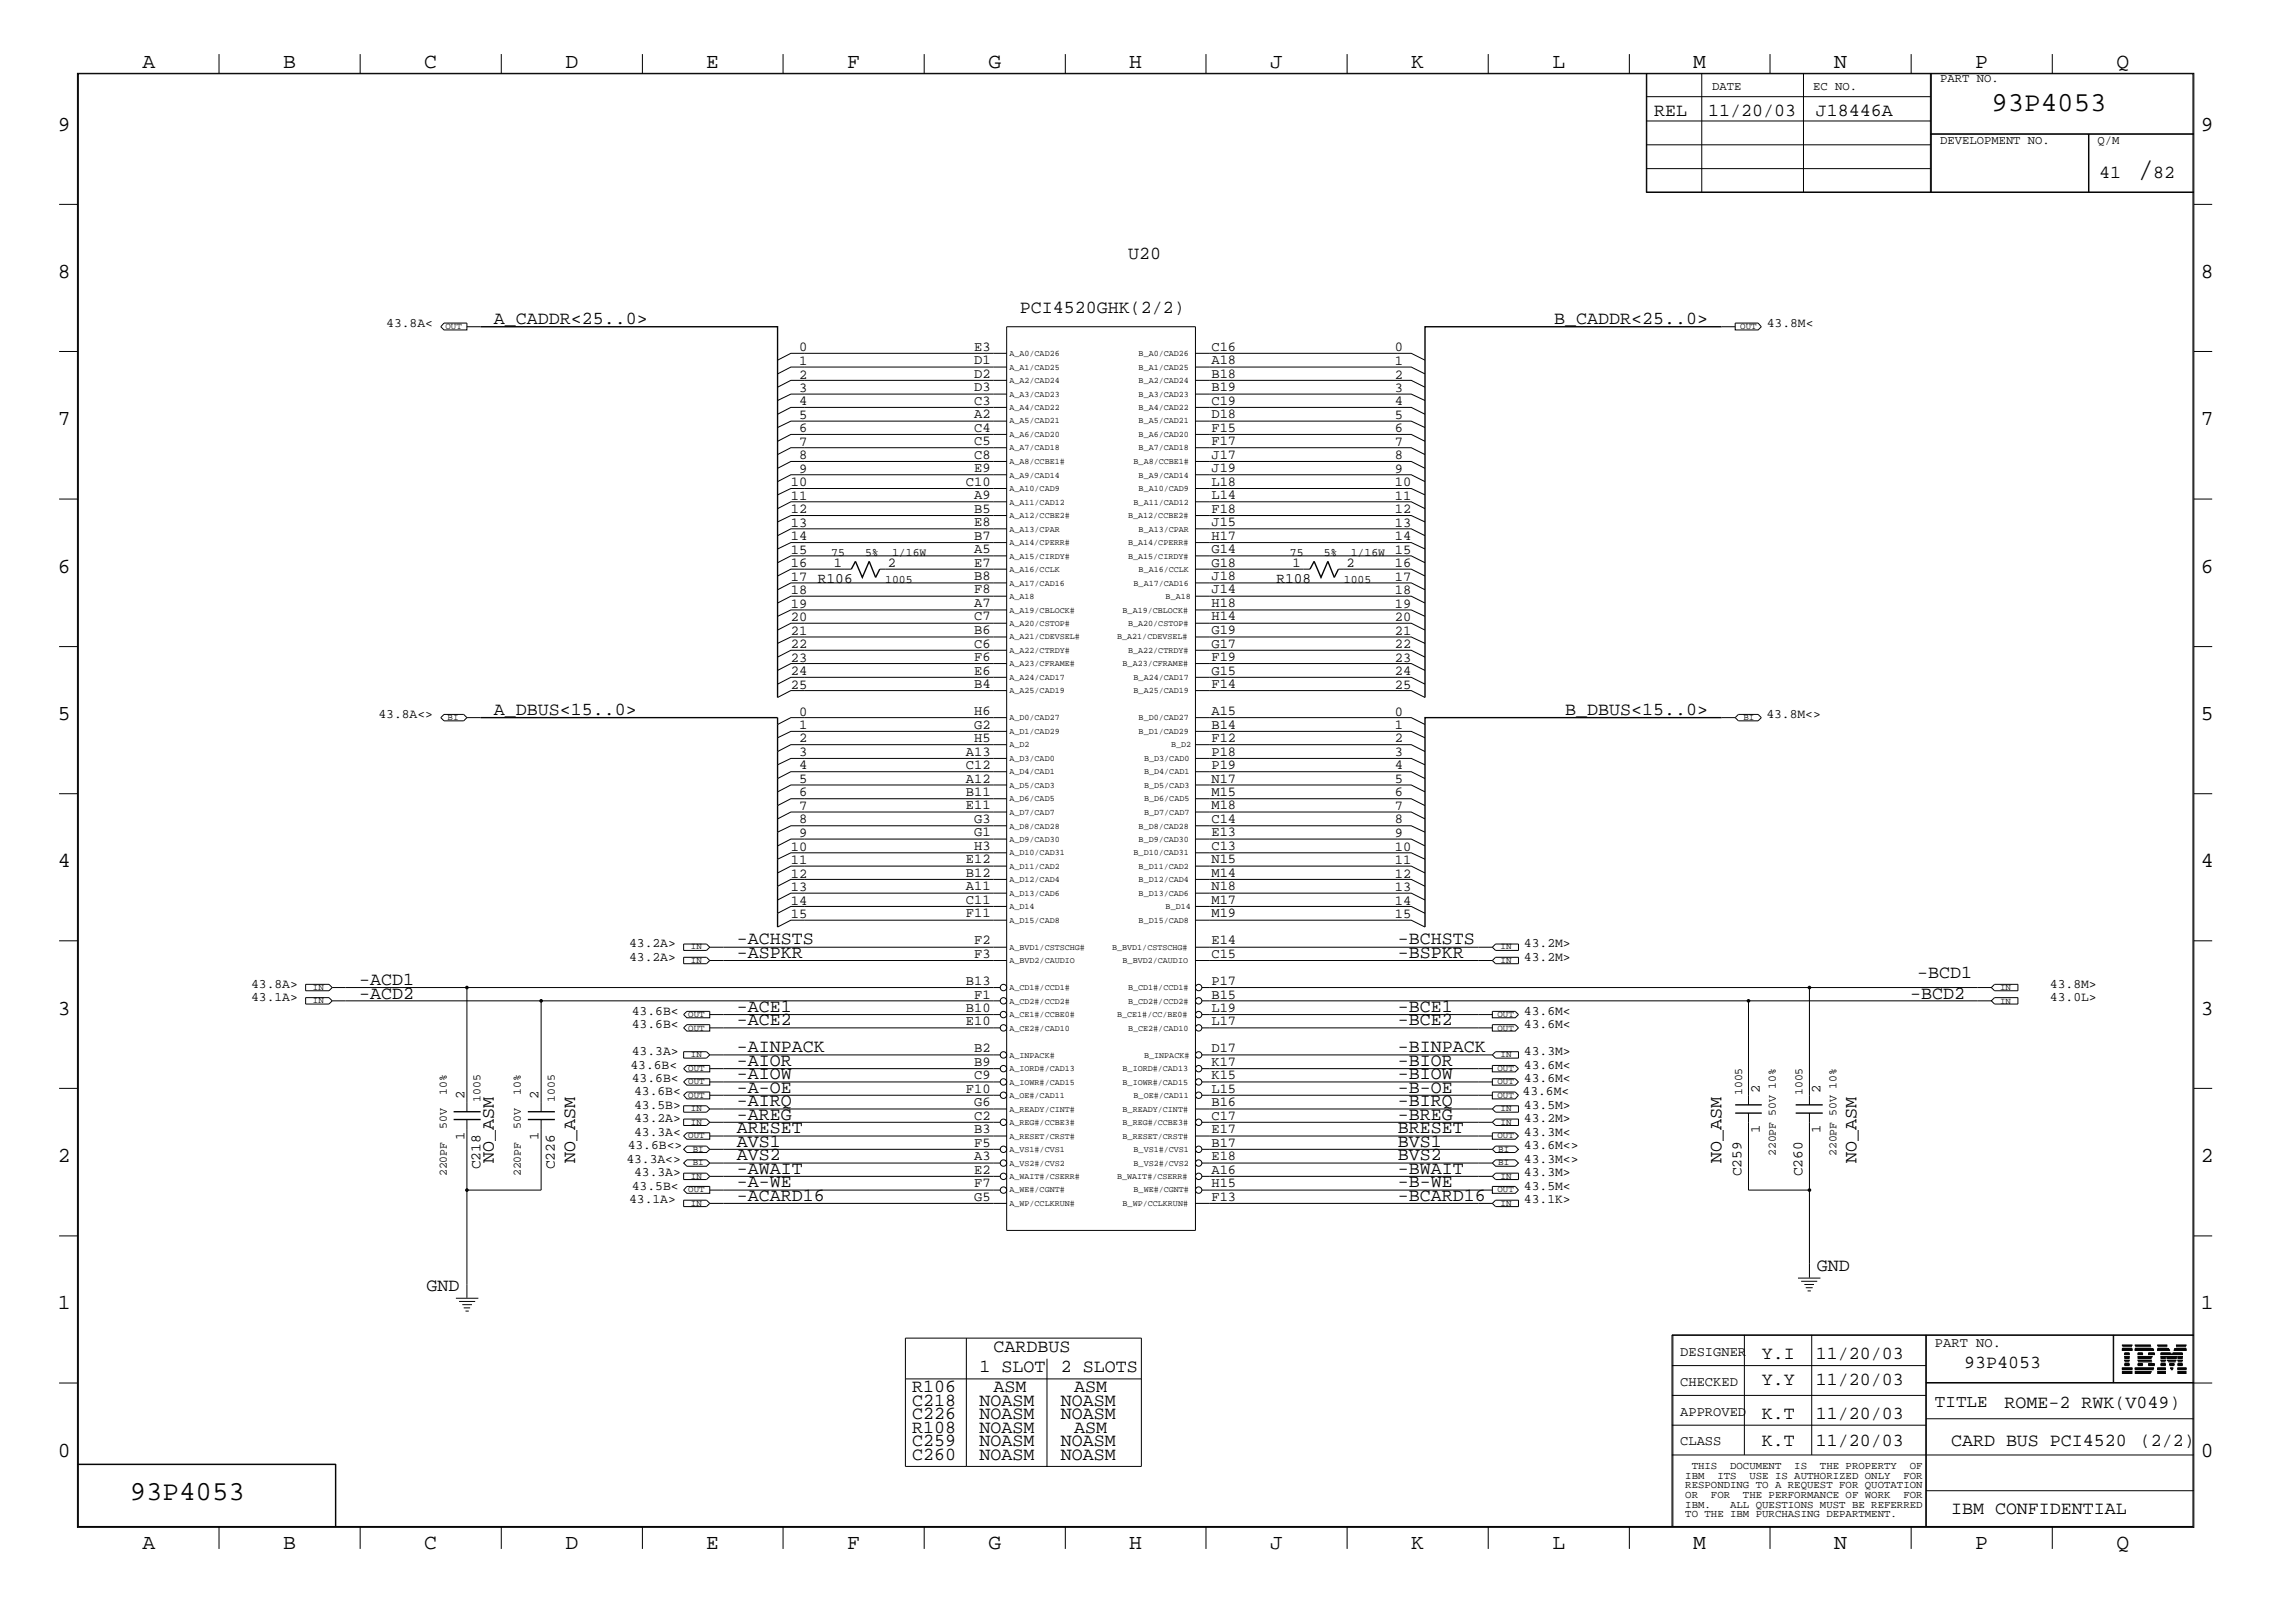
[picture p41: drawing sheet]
<svg xmlns="http://www.w3.org/2000/svg" width="423mm" height="300mm" viewBox="0 0 423 300" stroke-linecap="round" stroke-linejoin="round" font-family="sans-serif">
<defs><g id="words">
<text font-size="5.2" x="395" y="32.9">/</text>
<g font-size="5.1">
<text x="368" y="20.5">93P4053</text>
<text x="24" y="277.2">93P4053</text>
</g>
<g font-size="4">
<text x="26.3" y="12.5">A</text>
<text x="52.3" y="12.5">B</text>
<text x="78.4" y="12.5">C</text>
<text x="104.5" y="12.5">D</text>
<text x="130.5" y="12.5">E</text>
<text x="156.5" y="12.5">F</text>
<text x="182.6" y="12.5">G</text>
<text x="208.6" y="12.5">H</text>
<text x="234.7" y="12.5">J</text>
<text x="260.8" y="12.5">K</text>
<text x="286.9" y="12.5">L</text>
<text x="312.8" y="12.5">M</text>
<text x="338.9" y="12.5">N</text>
<text x="365" y="12.5">P</text>
<text x="391.1" y="12.5">Q</text>
<text x="10.7" y="24.1">9</text>
<text x="406.7" y="24.1">9</text>
<text x="10.7" y="51.4">8</text>
<text x="406.7" y="51.4">8</text>
<text x="10.7" y="78.6">7</text>
<text x="406.7" y="78.6">7</text>
<text x="10.7" y="105.8">6</text>
<text x="406.7" y="105.8">6</text>
<text x="10.7" y="133.1">5</text>
<text x="406.7" y="133.1">5</text>
<text x="10.7" y="160.2">4</text>
<text x="406.7" y="160.2">4</text>
<text x="10.7" y="187.5">3</text>
<text x="406.7" y="187.5">3</text>
<text x="10.7" y="214.6">2</text>
<text x="406.7" y="214.6">2</text>
<text x="10.7" y="241.9">1</text>
<text x="406.7" y="241.9">1</text>
<text x="10.7" y="269.2">0</text>
<text x="406.7" y="269.2">0</text>
<text x="26.3" y="286.2">A</text>
<text x="52.3" y="286.2">B</text>
<text x="78.4" y="286.2">C</text>
<text x="104.5" y="286.2">D</text>
<text x="130.5" y="286.2">E</text>
<text x="156.5" y="286.2">F</text>
<text x="182.6" y="286.2">G</text>
<text x="208.6" y="286.2">H</text>
<text x="234.7" y="286.2">J</text>
<text x="260.8" y="286.2">K</text>
<text x="286.9" y="286.2">L</text>
<text x="312.8" y="286.2">M</text>
<text x="338.9" y="286.2">N</text>
<text x="365" y="286.2">P</text>
<text x="391.1" y="286.2">Q</text>
</g>
<g font-size="3.4">
<text x="305.6" y="21.4">REL</text>
<text x="315.6" y="21.4">11/20/03</text>
<text x="335.5" y="21.4">J18446A</text>
<text x="387.9" y="32.9">41</text>
<text x="397.8" y="32.9">82</text>
<text x="208.4" y="47.8">U20</text>
<text x="91.3" y="59.9">A_CADDR&lt;25..0&gt;</text>
<text x="188.5" y="57.8">PCI4520GHK(2/2)</text>
<text x="287.2" y="59.9">B_CADDR&lt;25..0&gt;</text>
<text x="91.3" y="132.1">A_DBUS&lt;15..0&gt;</text>
<text x="289.2" y="132.1">B_DBUS&lt;15..0&gt;</text>
<text x="136.1" y="177">-ASPKR</text>
<text x="136.1" y="174.5">-ACHSTS</text>
<text x="258.3" y="174.5">-BCHSTS</text>
<text x="258.3" y="177">-BSPKR</text>
<text x="66.4" y="184.5">-ACD2</text>
<text x="66.4" y="181.9">-ACD1</text>
<text x="353" y="184.5">-BCD2</text>
<text x="354.2" y="180.7">-BCD1</text>
<text x="136.1" y="189.4">-ACE2</text>
<text x="136.1" y="186.9">-ACE1</text>
<text x="258.3" y="189.4">-BCE2</text>
<text x="258.3" y="186.9">-BCE1</text>
<text x="136.1" y="196.9">-AIOR</text>
<text x="136.1" y="194.4">-AINPACK</text>
<text x="258.3" y="196.9">-BIOR</text>
<text x="258.3" y="194.4">-BINPACK</text>
<text x="136.1" y="201.9">-A-OE</text>
<text x="136.1" y="199.4">-AIOW</text>
<text x="258.3" y="201.9">-B-OE</text>
<text x="258.3" y="199.4">-BIOW</text>
<text x="136.1" y="209.4">ARESET</text>
<text x="136.1" y="206.8">-AREG</text>
<text x="136.1" y="204.4">-AIRQ</text>
<text x="258.3" y="209.4">BRESET</text>
<text x="258.3" y="206.8">-BREG</text>
<text x="258.3" y="204.4">-BIRQ</text>
<text x="91.3" y="214.9" transform="rotate(-90 91.3 214.9)">NO_ASM</text>
<text x="106.3" y="214.9" transform="rotate(-90 106.3 214.9)">NO_ASM</text>
<text x="136.1" y="214.4">AVS2</text>
<text x="136.1" y="211.8">AVS1</text>
<text x="258.3" y="214.4">BVS2</text>
<text x="258.3" y="211.8">BVS1</text>
<text x="318.1" y="214.9" transform="rotate(-90 318.1 214.9)">NO_ASM</text>
<text x="343.1" y="214.9" transform="rotate(-90 343.1 214.9)">NO_ASM</text>
<text x="136.1" y="221.8">-ACARD16</text>
<text x="136.1" y="219.4">-A-WE</text>
<text x="136.1" y="216.8">-AWAIT</text>
<text x="258.3" y="221.8">-BCARD16</text>
<text x="258.3" y="219.4">-B-WE</text>
<text x="258.3" y="216.8">-BWAIT</text>
<text x="78.8" y="238.5">GND</text>
<text x="335.7" y="234.8">GND</text>
<text x="183.6" y="249.8">CARDBUS</text>
<text x="325.5" y="251">Y.I</text>
<text x="335.5" y="251">11/20/03</text>
<text x="168.6" y="257.2">R106</text>
<text x="181" y="253.5">1 SLOT</text>
<text x="183.6" y="257.2">ASM</text>
<text x="196" y="253.5">2 SLOTS</text>
<text x="198.5" y="257.2">ASM</text>
<text x="325.5" y="255.9">Y.Y</text>
<text x="335.5" y="255.9">11/20/03</text>
<text x="363" y="252.7">93P4053</text>
<text x="168.6" y="262.2">C226</text>
<text x="168.6" y="259.8">C218</text>
<text x="181" y="259.8">NOASM</text>
<text x="181" y="262.2">NOASM</text>
<text x="196" y="262.2">NOASM</text>
<text x="196" y="259.8">NOASM</text>
<text x="325.5" y="262.2">K.T</text>
<text x="335.5" y="262.2">11/20/03</text>
<text x="370.4" y="260.2">ROME-2 RWK(V049)</text>
<text x="168.6" y="269.7">C260</text>
<text x="168.6" y="267.2">C259</text>
<text x="168.6" y="264.7">R108</text>
<text x="181" y="264.7">NOASM</text>
<text x="181" y="267.2">NOASM</text>
<text x="181" y="269.7">NOASM</text>
<text x="196" y="269.7">NOASM</text>
<text x="196" y="267.2">NOASM</text>
<text x="198.5" y="264.7">ASM</text>
<text x="325.5" y="267.2">K.T</text>
<text x="335.5" y="267.2">11/20/03</text>
<text x="360.5" y="267.2">CARD BUS PCI4520 (2/2)</text>
<text x="360.5" y="279.7">IBM CONFIDENTIAL</text>
</g>
<text font-size="3.2" x="357.5" y="260">TITLE</text>
<g font-size="2.7">
<text x="151.1" y="107.7">R106</text>
<text x="235.9" y="107.7">R108</text>
<text x="88.8" y="216.1" transform="rotate(-90 88.8 216.1)">C218</text>
<text x="102.5" y="216.1" transform="rotate(-90 102.5 216.1)">C226</text>
<text x="321.8" y="217.3" transform="rotate(-90 321.8 217.3)">C259</text>
<text x="333.1" y="217.3" transform="rotate(-90 333.1 217.3)">C260</text>
</g>
<g font-size="2.5">
<text x="147.7" y="64.9">0</text>
<text x="180" y="64.9">E3</text>
<text x="223.9" y="64.9">C16</text>
<text x="257.7" y="64.9">0</text>
<text x="147.7" y="69.9">2</text>
<text x="147.7" y="67.4">1</text>
<text x="180" y="67.3">D1</text>
<text x="180" y="69.8">D2</text>
<text x="223.9" y="69.8">B18</text>
<text x="223.9" y="67.3">A18</text>
<text x="257.7" y="67.4">1</text>
<text x="257.7" y="69.9">2</text>
<text x="147.7" y="77.4">5</text>
<text x="147.7" y="74.8">4</text>
<text x="147.7" y="72.4">3</text>
<text x="180" y="72.3">D3</text>
<text x="180" y="77.3">A2</text>
<text x="180" y="74.8">C3</text>
<text x="223.9" y="74.8">C19</text>
<text x="223.9" y="72.3">B19</text>
<text x="223.9" y="77.3">D18</text>
<text x="257.7" y="77.4">5</text>
<text x="257.7" y="74.8">4</text>
<text x="257.7" y="72.4">3</text>
<text x="147.7" y="79.8">6</text>
<text x="147.7" y="82.4">7</text>
<text x="180" y="82.3">C5</text>
<text x="180" y="79.8">C4</text>
<text x="223.9" y="79.8">F15</text>
<text x="223.9" y="82.3">F17</text>
<text x="257.7" y="82.4">7</text>
<text x="257.7" y="79.8">6</text>
<text x="146.1" y="89.8">10</text>
<text x="147.7" y="87.4">9</text>
<text x="147.7" y="84.8">8</text>
<text x="178.5" y="89.7">C10</text>
<text x="180" y="87.2">E9</text>
<text x="180" y="84.8">C8</text>
<text x="223.9" y="89.7">L18</text>
<text x="223.9" y="87.2">J19</text>
<text x="223.9" y="84.8">J17</text>
<text x="257.7" y="87.4">9</text>
<text x="257.7" y="89.8">10</text>
<text x="257.7" y="84.8">8</text>
<text x="146.1" y="94.8">12</text>
<text x="146.1" y="92.4">11</text>
<text x="180" y="94.7">B5</text>
<text x="180" y="92.2">A9</text>
<text x="223.9" y="94.7">F18</text>
<text x="223.9" y="92.2">L14</text>
<text x="257.7" y="94.8">12</text>
<text x="257.7" y="92.4">11</text>
<text x="146.1" y="99.8">14</text>
<text x="146.1" y="97.3">13</text>
<text x="180" y="99.7">B7</text>
<text x="180" y="97.2">E8</text>
<text x="223.9" y="99.7">H17</text>
<text x="223.9" y="97.2">J15</text>
<text x="257.7" y="99.8">14</text>
<text x="257.7" y="97.3">13</text>
<text x="146.1" y="107.3">17</text>
<text x="146.1" y="104.8">16</text>
<text x="146.1" y="102.3">15</text>
<text x="154.1" y="104.7">1</text>
<text x="164.1" y="104.7">2</text>
<text x="180" y="104.7">E7</text>
<text x="180" y="107.2">B8</text>
<text x="180" y="102.2">A5</text>
<text x="223.9" y="104.7">G18</text>
<text x="223.9" y="102.2">G14</text>
<text x="223.9" y="107.2">J18</text>
<text x="238.8" y="104.7">1</text>
<text x="248.8" y="104.7">2</text>
<text x="257.7" y="107.3">17</text>
<text x="257.7" y="104.8">16</text>
<text x="257.7" y="102.3">15</text>
<text x="146.1" y="112.3">19</text>
<text x="146.1" y="109.8">18</text>
<text x="180" y="109.6">F8</text>
<text x="180" y="112.2">A7</text>
<text x="223.9" y="112.2">H18</text>
<text x="223.9" y="109.6">J14</text>
<text x="257.7" y="112.3">19</text>
<text x="257.7" y="109.8">18</text>
<text x="146.1" y="117.3">21</text>
<text x="146.1" y="119.7">22</text>
<text x="146.1" y="114.7">20</text>
<text x="180" y="119.6">C6</text>
<text x="180" y="117.2">B6</text>
<text x="180" y="114.6">C7</text>
<text x="223.9" y="119.6">G17</text>
<text x="223.9" y="117.2">G19</text>
<text x="223.9" y="114.6">H14</text>
<text x="257.7" y="119.7">22</text>
<text x="257.7" y="117.3">21</text>
<text x="257.7" y="114.7">20</text>
<text x="146.1" y="124.7">24</text>
<text x="146.1" y="122.3">23</text>
<text x="180" y="122.2">F6</text>
<text x="180" y="124.6">E6</text>
<text x="223.9" y="122.2">F19</text>
<text x="223.9" y="124.6">G15</text>
<text x="257.7" y="124.7">24</text>
<text x="257.7" y="122.3">23</text>
<text x="146.1" y="127.3">25</text>
<text x="180" y="127.1">B4</text>
<text x="223.9" y="127.1">F14</text>
<text x="257.7" y="127.3">25</text>
<text x="147.7" y="137.2">2</text>
<text x="147.7" y="134.7">1</text>
<text x="147.7" y="132.2">0</text>
<text x="180" y="132.1">H6</text>
<text x="180" y="134.6">G2</text>
<text x="180" y="137.1">H5</text>
<text x="223.9" y="134.6">B14</text>
<text x="223.9" y="132.1">A15</text>
<text x="223.9" y="137.1">F12</text>
<text x="257.7" y="132.2">0</text>
<text x="257.7" y="134.7">1</text>
<text x="257.7" y="137.2">2</text>
<text x="147.7" y="142.2">4</text>
<text x="147.7" y="139.7">3</text>
<text x="178.5" y="139.6">A13</text>
<text x="178.5" y="142.1">C12</text>
<text x="223.9" y="139.6">P18</text>
<text x="223.9" y="142.1">P19</text>
<text x="257.7" y="142.2">4</text>
<text x="257.7" y="139.7">3</text>
<text x="147.7" y="149.7">7</text>
<text x="147.7" y="147.2">6</text>
<text x="147.7" y="144.7">5</text>
<text x="178.5" y="144.6">A12</text>
<text x="178.5" y="149.5">E11</text>
<text x="178.5" y="147.1">B11</text>
<text x="223.9" y="144.6">N17</text>
<text x="223.9" y="147.1">M15</text>
<text x="223.9" y="149.5">M18</text>
<text x="257.7" y="149.7">7</text>
<text x="257.7" y="147.2">6</text>
<text x="257.7" y="144.7">5</text>
<text x="147.7" y="152.1">8</text>
<text x="147.7" y="154.6">9</text>
<text x="180" y="152.1">G3</text>
<text x="180" y="154.5">G1</text>
<text x="223.9" y="154.5">E13</text>
<text x="223.9" y="152.1">C14</text>
<text x="257.7" y="152.1">8</text>
<text x="257.7" y="154.6">9</text>
<text x="146.1" y="157.1">10</text>
<text x="146.1" y="159.6">11</text>
<text x="178.5" y="159.5">E12</text>
<text x="180" y="157.1">H3</text>
<text x="223.9" y="159.5">N15</text>
<text x="223.9" y="157.1">C13</text>
<text x="257.7" y="159.6">11</text>
<text x="257.7" y="157.1">10</text>
<text x="146.1" y="167.1">14</text>
<text x="146.1" y="164.6">13</text>
<text x="146.1" y="162.1">12</text>
<text x="178.5" y="167">C11</text>
<text x="178.5" y="164.5">A11</text>
<text x="178.5" y="162.1">B12</text>
<text x="223.9" y="162.1">M14</text>
<text x="223.9" y="167">M17</text>
<text x="223.9" y="164.5">N18</text>
<text x="257.7" y="164.6">13</text>
<text x="257.7" y="167.1">14</text>
<text x="257.7" y="162.1">12</text>
<text x="146.1" y="169.6">15</text>
<text x="178.5" y="169.5">F11</text>
<text x="223.9" y="169.5">M19</text>
<text x="257.7" y="169.6">15</text>
<text x="180" y="174.5">F2</text>
<text x="180" y="177">F3</text>
<text x="223.9" y="174.5">E14</text>
<text x="223.9" y="177">C15</text>
<text x="178.5" y="181.9">B13</text>
<text x="180" y="184.5">F1</text>
<text x="223.9" y="184.5">B15</text>
<text x="223.9" y="181.9">P17</text>
<text x="178.5" y="189.4">E10</text>
<text x="178.5" y="186.9">B10</text>
<text x="223.9" y="189.4">L17</text>
<text x="223.9" y="186.9">L19</text>
<text x="180" y="196.9">B9</text>
<text x="180" y="194.4">B2</text>
<text x="223.9" y="194.4">D17</text>
<text x="223.9" y="196.9">K17</text>
<text x="85.9" y="203.1" transform="rotate(-90 85.9 203.1)">2</text>
<text x="99.5" y="203.1" transform="rotate(-90 99.5 203.1)">2</text>
<text x="178.5" y="201.9">F10</text>
<text x="180" y="199.4">C9</text>
<text x="223.9" y="201.9">L15</text>
<text x="223.9" y="199.4">K15</text>
<text x="325.2" y="201.9" transform="rotate(-90 325.2 201.9)">2</text>
<text x="336.4" y="201.9" transform="rotate(-90 336.4 201.9)">2</text>
<text x="180" y="206.8">C2</text>
<text x="180" y="204.4">G6</text>
<text x="180" y="209.4">B3</text>
<text x="223.9" y="206.8">C17</text>
<text x="223.9" y="209.4">E17</text>
<text x="223.9" y="204.4">B16</text>
<text x="325.2" y="209.4" transform="rotate(-90 325.2 209.4)">1</text>
<text x="336.4" y="209.4" transform="rotate(-90 336.4 209.4)">1</text>
<text x="85.9" y="210.7" transform="rotate(-90 85.9 210.7)">1</text>
<text x="99.5" y="210.7" transform="rotate(-90 99.5 210.7)">1</text>
<text x="180" y="214.4">A3</text>
<text x="180" y="211.8">F5</text>
<text x="223.9" y="211.8">B17</text>
<text x="223.9" y="214.4">E18</text>
<text x="180" y="221.8">G5</text>
<text x="180" y="219.4">F7</text>
<text x="180" y="216.8">E2</text>
<text x="223.9" y="221.8">F13</text>
<text x="223.9" y="216.8">A16</text>
<text x="223.9" y="219.4">H15</text>
<text x="310.5" y="250.6">DESIGNER</text>
<text x="357.5" y="248.8">PART NO.</text>
<text x="310.5" y="256.1">CHECKED</text>
<text x="310.5" y="261.5">APPROVED</text>
<text x="310.5" y="267">CLASS</text>
</g>
<g font-size="2.4">
<text x="71.4" y="60.4">43.8A&lt;</text>
<text x="326.5" y="60.4">43.8M&lt;</text>
<text x="69.9" y="132.6">43.8A&lt;&gt;</text>
<text x="326.4" y="132.6">43.8M&lt;&gt;</text>
<text x="116.2" y="177.5">43.2A&gt;</text>
<text x="116.2" y="175">43.2A&gt;</text>
<text x="281.6" y="175">43.2M&gt;</text>
<text x="281.6" y="177.5">43.2M&gt;</text>
<text x="46.4" y="184.9">43.1A&gt;</text>
<text x="46.4" y="182.5">43.8A&gt;</text>
<text x="378.8" y="182.5">43.8M&gt;</text>
<text x="378.8" y="184.9">43.0L&gt;</text>
<text x="116.8" y="189.9">43.6B&lt;</text>
<text x="116.8" y="187.5">43.6B&lt;</text>
<text x="281.6" y="189.9">43.6M&lt;</text>
<text x="281.6" y="187.5">43.6M&lt;</text>
<text x="116.5" y="197.4">43.6B&lt;</text>
<text x="116.8" y="194.9">43.3A&gt;</text>
<text x="281.6" y="197.4">43.6M&lt;</text>
<text x="281.6" y="194.9">43.3M&gt;</text>
<text x="116.8" y="199.9">43.6B&lt;</text>
<text x="117.2" y="202.4">43.6B&lt;</text>
<text x="281.3" y="202.4">43.6M&lt;</text>
<text x="281.6" y="199.9">43.6M&lt;</text>
<text x="117.2" y="209.9">43.3A&lt;</text>
<text x="117.2" y="207.3">43.2A&gt;</text>
<text x="117.2" y="204.9">43.5B&gt;</text>
<text x="281.6" y="209.9">43.3M&lt;</text>
<text x="281.6" y="207.3">43.2M&gt;</text>
<text x="281.6" y="204.9">43.5M&gt;</text>
<text x="115.7" y="214.9">43.3A&lt;&gt;</text>
<text x="116" y="212.3">43.6B&lt;&gt;</text>
<text x="281.6" y="214.9">43.3M&lt;&gt;</text>
<text x="281.6" y="212.3">43.6M&lt;&gt;</text>
<text x="116.8" y="219.9">43.5B&lt;</text>
<text x="117.2" y="217.3">43.3A&gt;</text>
<text x="281.6" y="219.9">43.5M&lt;</text>
<text x="281.6" y="217.3">43.3M&gt;</text>
<text x="116.2" y="222.3">43.1A&gt;</text>
<text x="281.6" y="222.3">43.1K&gt;</text>
</g>
<g font-size="2.3">
<text x="316.4" y="16.7">DATE</text>
<text x="335" y="16.7">EC NO.</text>
<text x="358.5" y="15.2">PART NO.</text>
<text x="358.5" y="26.6">DEVELOPMENT NO.</text>
<text x="387.6" y="26.6">Q/M</text>
</g>
<g font-size="2.1">
<text x="153.6" y="102.7">75</text>
<text x="159.9" y="102.7">5%</text>
<text x="163.6" y="107.7">1005</text>
<text x="164.8" y="102.7">1/16W</text>
<text x="238.3" y="102.7">75</text>
<text x="244.6" y="102.7">5%</text>
<text x="248.3" y="107.7">1005</text>
<text x="249.6" y="102.7">1/16W</text>
<text x="82.5" y="202.4" transform="rotate(-90 82.5 202.4)">10%</text>
<text x="88.8" y="203.6" transform="rotate(-90 88.8 203.6)">1005</text>
<text x="96.3" y="202.4" transform="rotate(-90 96.3 202.4)">10%</text>
<text x="102.5" y="203.6" transform="rotate(-90 102.5 203.6)">1005</text>
<text x="321.9" y="202.4" transform="rotate(-90 321.9 202.4)">1005</text>
<text x="333.1" y="202.4" transform="rotate(-90 333.1 202.4)">1005</text>
<text x="82.5" y="208.6" transform="rotate(-90 82.5 208.6)">50V</text>
<text x="96.3" y="208.6" transform="rotate(-90 96.3 208.6)">50V</text>
<text x="328.2" y="213.6" transform="rotate(-90 328.2 213.6)">220PF 50V 10%</text>
<text x="339.3" y="213.6" transform="rotate(-90 339.3 213.6)">220PF 50V 10%</text>
<text x="82.5" y="217.3" transform="rotate(-90 82.5 217.3)">220PF</text>
<text x="96.3" y="217.3" transform="rotate(-90 96.3 217.3)">220PF</text>
</g>
<g font-size="2">
<text x="311.4" y="273.2">IBM</text>
<text x="311.4" y="275">RESPONDING TO A REQUEST FOR QUOTATION</text>
<text x="312.6" y="271.4">THIS</text>
<text x="317.3" y="273.2">ITS</text>
<text x="319.7" y="271.4">DOCUMENT</text>
<text x="323.3" y="273.2">USE IS AUTHORIZED ONLY</text>
<text x="331.6" y="271.4">IS</text>
<text x="336.3" y="271.4">THE PROPERTY</text>
<text x="351.7" y="273.2">FOR</text>
<text x="352.9" y="271.4">OF</text>
<text x="311.4" y="276.7">OR</text>
<text x="311.4" y="278.6">IBM.</text>
<text x="311.4" y="280.2">TO THE IBM PURCHASING DEPARTMENT.</text>
<text x="316.1" y="276.7">FOR</text>
<text x="319.7" y="278.6">ALL QUESTIONS MUST BE REFERRED</text>
<text x="322.1" y="276.7">THE PERFORMANCE OF WORK</text>
<text x="351.7" y="276.7">FOR</text>
</g>
<g font-size="1.7">
<text x="82.3" y="60.8">OUT</text>
<text x="321.6" y="60.8">OUT</text>
<text x="82.7" y="133.1">BI</text>
<text x="322.2" y="133.1">BI</text>
<text x="127.7" y="177.9">IN</text>
<text x="127.7" y="175.3">IN</text>
<text x="277.3" y="177.9">IN</text>
<text x="277.3" y="175.3">IN</text>
<text x="57.8" y="185.3">IN</text>
<text x="57.8" y="182.9">IN</text>
<text x="369.6" y="185.4">IN</text>
<text x="369.6" y="182.9">IN</text>
<text x="127.2" y="190.4">OUT</text>
<text x="127.2" y="187.9">OUT</text>
<text x="276.7" y="190.4">OUT</text>
<text x="276.7" y="187.9">OUT</text>
<text x="127.2" y="197.9">OUT</text>
<text x="127.7" y="195.3">IN</text>
<text x="276.7" y="197.9">OUT</text>
<text x="277.3" y="195.3">IN</text>
<text x="127.2" y="202.9">OUT</text>
<text x="127.2" y="200.3">OUT</text>
<text x="276.7" y="200.3">OUT</text>
<text x="276.7" y="202.9">OUT</text>
<text x="127.7" y="207.8">IN</text>
<text x="127.7" y="205.3">IN</text>
<text x="277.3" y="207.8">IN</text>
<text x="277.3" y="205.3">IN</text>
<text x="127.2" y="210.3">OUT</text>
<text x="128" y="212.9">BI</text>
<text x="128" y="215.3">BI</text>
<text x="276.7" y="210.3">OUT</text>
<text x="276.9" y="212.9">BI</text>
<text x="276.9" y="215.3">BI</text>
<text x="127.2" y="220.3">OUT</text>
<text x="127.7" y="217.8">IN</text>
<text x="276.7" y="220.3">OUT</text>
<text x="277.3" y="217.8">IN</text>
<text x="127.7" y="222.8">IN</text>
<text x="277.3" y="222.8">IN</text>
</g>
<g font-size="1.6">
<text x="186.5" y="65.8">A_A0/CAD26</text>
<text x="210.4" y="65.8">B_A0/CAD26</text>
<text x="186.5" y="70.8">A_A2/CAD24</text>
<text x="186.5" y="68.3">A_A1/CAD25</text>
<text x="210.4" y="70.8">B_A2/CAD24</text>
<text x="210.4" y="68.3">B_A1/CAD25</text>
<text x="186.5" y="75.8">A_A4/CAD22</text>
<text x="186.5" y="73.3">A_A3/CAD23</text>
<text x="210.4" y="75.8">B_A4/CAD22</text>
<text x="210.4" y="73.3">B_A3/CAD23</text>
<text x="186.5" y="83.2">A_A7/CAD18</text>
<text x="186.5" y="80.8">A_A6/CAD20</text>
<text x="186.5" y="78.2">A_A5/CAD21</text>
<text x="210.4" y="83.2">B_A7/CAD18</text>
<text x="210.4" y="80.8">B_A6/CAD20</text>
<text x="210.4" y="78.2">B_A5/CAD21</text>
<text x="186.5" y="88.2">A_A9/CAD14</text>
<text x="186.5" y="85.8">A_A8/CCBE1#</text>
<text x="209.5" y="85.8">B_A8/CCBE1#</text>
<text x="210.4" y="88.2">B_A9/CAD14</text>
<text x="186.5" y="95.8">A_A12/CCBE2#</text>
<text x="186.5" y="93.2">A_A11/CAD12</text>
<text x="186.5" y="90.8">A_A10/CAD9</text>
<text x="208.4" y="95.8">B_A12/CCBE2#</text>
<text x="209.5" y="93.2">B_A11/CAD12</text>
<text x="210.4" y="90.8">B_A10/CAD9</text>
<text x="186.5" y="100.7">A_A14/CPERR#</text>
<text x="186.5" y="98.2">A_A13/CPAR</text>
<text x="208.4" y="100.7">B_A14/CPERR#</text>
<text x="210.4" y="98.2">B_A13/CPAR</text>
<text x="186.5" y="105.7">A_A16/CCLK</text>
<text x="186.5" y="103.2">A_A15/CIRDY#</text>
<text x="208.4" y="103.2">B_A15/CIRDY#</text>
<text x="210.4" y="105.7">B_A16/CCLK</text>
<text x="186.5" y="113.2">A_A19/CBLOCK#</text>
<text x="186.5" y="110.7">A_A18</text>
<text x="186.5" y="108.2">A_A17/CAD16</text>
<text x="207.4" y="113.2">B_A19/CBLOCK#</text>
<text x="209.5" y="108.2">B_A17/CAD16</text>
<text x="215.4" y="110.7">B_A18</text>
<text x="186.5" y="118.1">A_A21/CDEVSEL#</text>
<text x="186.5" y="115.7">A_A20/CSTOP#</text>
<text x="206.4" y="118.1">B_A21/CDEVSEL#</text>
<text x="208.4" y="115.7">B_A20/CSTOP#</text>
<text x="186.5" y="125.6">A_A24/CAD17</text>
<text x="186.5" y="123.1">A_A23/CFRAME#</text>
<text x="186.5" y="120.7">A_A22/CTRDY#</text>
<text x="207.4" y="123.1">B_A23/CFRAME#</text>
<text x="208.4" y="120.6">B_A22/CTRDY#</text>
<text x="209.5" y="125.6">B_A24/CAD17</text>
<text x="186.5" y="128.1">A_A25/CAD19</text>
<text x="209.5" y="128.1">B_A25/CAD19</text>
<text x="186.5" y="135.6">A_D1/CAD29</text>
<text x="186.5" y="133.1">A_D0/CAD27</text>
<text x="210.4" y="135.6">B_D1/CAD29</text>
<text x="210.4" y="133.1">B_D0/CAD27</text>
<text x="186.5" y="143.1">A_D4/CAD1</text>
<text x="186.5" y="140.5">A_D3/CAD0</text>
<text x="186.5" y="138.1">A_D2</text>
<text x="211.4" y="143.1">B_D4/CAD1</text>
<text x="211.4" y="140.5">B_D3/CAD0</text>
<text x="216.4" y="138.1">B_D2</text>
<text x="186.5" y="148.1">A_D6/CAD5</text>
<text x="186.5" y="145.5">A_D5/CAD3</text>
<text x="211.4" y="148.1">B_D6/CAD5</text>
<text x="211.4" y="145.5">B_D5/CAD3</text>
<text x="186.5" y="155.5">A_D9/CAD30</text>
<text x="186.5" y="153.1">A_D8/CAD28</text>
<text x="186.5" y="150.5">A_D7/CAD7</text>
<text x="210.4" y="155.5">B_D9/CAD30</text>
<text x="210.4" y="153.1">B_D8/CAD28</text>
<text x="211.4" y="150.5">B_D7/CAD7</text>
<text x="186.5" y="160.5">A_D11/CAD2</text>
<text x="186.5" y="158">A_D10/CAD31</text>
<text x="209.5" y="158">B_D10/CAD31</text>
<text x="210.4" y="160.5">B_D11/CAD2</text>
<text x="186.5" y="168">A_D14</text>
<text x="186.5" y="165.5">A_D13/CAD6</text>
<text x="186.5" y="163">A_D12/CAD4</text>
<text x="210.4" y="165.5">B_D13/CAD6</text>
<text x="210.4" y="163">B_D12/CAD4</text>
<text x="215.4" y="168">B_D14</text>
<text x="186.5" y="170.5">A_D15/CAD8</text>
<text x="210.4" y="170.5">B_D15/CAD8</text>
<text x="186.5" y="178">A_BVD2/CAUDIO</text>
<text x="186.5" y="175.5">A_BVD1/CSTSCHG#</text>
<text x="205.5" y="175.5">B_BVD1/CSTSCHG#</text>
<text x="207.4" y="178">B_BVD2/CAUDIO</text>
<text x="186.5" y="185.4">A_CD2#/CCD2#</text>
<text x="186.5" y="183">A_CD1#/CCD1#</text>
<text x="208.4" y="185.4">B_CD2#/CCD2#</text>
<text x="208.4" y="183">B_CD1#/CCD1#</text>
<text x="186.5" y="190.4">A_CE2#/CAD10</text>
<text x="186.5" y="188">A_CE1#/CCBE0#</text>
<text x="206.4" y="188">B_CE1#/CC/BE0#</text>
<text x="208.4" y="190.4">B_CE2#/CAD10</text>
<text x="186.5" y="197.9">A_IORD#/CAD13</text>
<text x="186.5" y="195.4">A_INPACK#</text>
<text x="207.4" y="197.9">B_IORD#/CAD13</text>
<text x="211.4" y="195.4">B_INPACK#</text>
<text x="186.5" y="202.9">A_OE#/CAD11</text>
<text x="186.5" y="200.4">A_IOWR#/CAD15</text>
<text x="207.4" y="200.4">B_IOWR#/CAD15</text>
<text x="209.5" y="202.9">B_OE#/CAD11</text>
<text x="186.5" y="207.9">A_REG#/CCBE3#</text>
<text x="186.5" y="205.4">A_READY/CINT#</text>
<text x="207.4" y="207.9">B_REG#/CCBE3#</text>
<text x="207.4" y="205.4">B_READY/CINT#</text>
<text x="186.5" y="215.4">A_VS2#/CVS2</text>
<text x="186.5" y="212.9">A_VS1#/CVS1</text>
<text x="186.5" y="210.4">A_RESET/CRST#</text>
<text x="207.4" y="210.4">B_RESET/CRST#</text>
<text x="209.5" y="215.4">B_VS2#/CVS2</text>
<text x="209.5" y="212.9">B_VS1#/CVS1</text>
<text x="186.5" y="220.3">A_WE#/CGNT#</text>
<text x="186.5" y="217.8">A_WAIT#/CSERR#</text>
<text x="206.4" y="217.8">B_WAIT#/CSERR#</text>
<text x="209.5" y="220.3">B_WE#/CGNT#</text>
<text x="186.5" y="222.8">A_WP/CCLKRUN#</text>
<text x="207.4" y="222.8">B_WP/CCLKRUN#</text>
</g>
</g></defs>
<g fill="none" stroke="#000" stroke-width=".18">
<path d="M14.3 13.5h391.1v268.7h-391.1zM14.5 13.6h390.7v268.4h-390.7zM40.5 10v3.5M66.5 10v3.5M92.6 10v3.5M118.7 10v3.5M144.7 10v3.5M170.8 10v3.5M196.9 10v3.5M222.8 10v3.5M248.9 10v3.5M275 10v3.5"/>
<path d="M301.1 10v3.5M304.2 13.5v22.1h101.2M304.2 17.9h52.5M304.3 13.5v22.1M314.5 13.5v22.1M327.1 10v3.5M333.2 13.5v22.1M353.1 10v3.5M356.7 13.5v22.1M356.9 13.5v22.1M379.2 10v3.5M10.9 37.8h3.4"/>
<path d="M304.2 35.5h101.2M304.2 26.8h52.5M304.2 22.4h52.5M304.3 31.2h52.4M356.7 24.8h48.7M356.7 24.7h48.7M385.9 24.8v10.8M386 24.8v10.8M405.4 37.8h3.4M82 59.7h4.3v1.3h-4.3l-.6-.6zM320.6 59.7h4.3l.6 .7-.6 .6h-4.3zM10.9 64.9h3.4"/>
<path d="M86.3 60.4h2.5M186 65.3h-39.9l-2.4 1.2M186 75.3h-39.9l-2.4 1.2M186 77.8h-39.9l-2.4 1.2M186 70.3h-39.9l-2.4 1.2M186 67.8h-39.9l-2.4 1.3M186 72.8h-39.9l-2.4 1.2M186 60.4h34.9v166.9h-34.9zM220.9 65.3h39.9l2.5 1.2M220.9 72.8h39.9l2.5 1.2M220.9 67.8h39.9l2.5 1.3M220.9 70.3h39.9l2.5 1.2"/>
<path d="M220.9 75.3h39.9l2.5 1.2M220.9 77.8h39.9l2.5 1.2M318.1 60.4h2.5M405.4 64.9h3.4M10.9 92.2h3.4M186 92.7h-39.9l-2.4 1.3M186 90.3h-39.9l-2.4 1.1M186 80.3h-39.9l-2.4 1.2M186 82.7h-39.9l-2.4 1.3M186 85.3h-39.9l-2.4 1.2M186 87.7h-39.9l-2.4 1.3M186 95.3h-39.9l-2.4 1.1"/>
<path d="M186 97.7h-39.9l-2.4 1.3M220.9 87.7h39.9l2.5 1.3M220.9 85.3h39.9l2.5 1.2M220.9 82.7h39.9l2.5 1.3M220.9 92.7h39.9l2.5 1.3M220.9 90.3h39.9l2.5 1.1M220.9 80.3h39.9l2.5 1.2M220.9 97.7h39.9l2.5 1.3M220.9 95.3h39.9l2.5 1.1M405.4 92.2h3.4M10.9 119.5h3.4M157.3 105.2h-11.2l-2.4 1.2"/>
<path d="M162.6 105.2h23.4M186 102.7h-39.9l-2.4 1.3M186 100.2h-39.9l-2.4 1.2M186 117.7h-39.9l-2.4 1.2M186 115.1h-39.9l-2.4 1.3M186 107.7h-39.9l-2.4 1.3M186 110.2h-39.9l-2.4 1.2M186 112.7h-39.9l-2.4 1.2M220.9 100.2h39.9l2.5 1.2M220.9 102.7h39.9l2.5 1.3M220.9 112.7h39.9l2.5 1.2M220.9 110.2h39.9l2.5 1.2"/>
<path d="M220.9 107.7h39.9l2.5 1.3M220.9 117.7h39.9l2.5 1.2M220.9 115.1h39.9l2.5 1.3M220.9 105.2h21.2M247.3 105.2h13.5l2.5 1.2M405.4 119.5h3.4M81.4 132.6l.6-.6h3.7l.6 .6-.6 .6h-3.7zM86.3 132.6h2.5M186 137.6h-39.9l-2.4 1.3M186 135.1h-39.9l-2.4 1.2M186 132.6h-39.9l-2.4 1.3M186 127.6h-39.9l-2.4 1.3"/>
<path d="M186 125.1h-39.9l-2.4 1.3M186 122.6h-39.9l-2.4 1.3M186 120.1h-39.9l-2.4 1.3M220.9 120.1h39.9l2.5 1.3M220.9 127.6h39.9l2.5 1.3M220.9 125.1h39.9l2.5 1.3M220.9 122.6h39.9l2.5 1.3M220.9 132.6h39.9l2.5 1.3M220.9 137.6h39.9l2.5 1.3M220.9 135.1h39.9l2.5 1.2M318.1 132.6h2.5M320.6 132.6l.6-.6h3.7l.6 .6-.6 .6h-3.7z"/>
<path d="M10.9 146.6h3.4M186 140.1h-39.9l-2.4 1.2M186 142.6h-39.9l-2.4 1.2M186 152.6h-39.9l-2.4 1.2M186 150h-39.9l-2.4 1.3M186 147.6h-39.9l-2.4 1.2M186 145h-39.9l-2.4 1.3M186 155h-39.9l-2.4 1.3M186 157.6h-39.9l-2.4 1.2M220.9 152.6h39.9l2.5 1.2M220.9 150h39.9l2.5 1.3M220.9 147.6h39.9l2.5 1.2"/>
<path d="M220.9 145h39.9l2.5 1.3M220.9 155h39.9l2.5 1.3M220.9 157.6h39.9l2.5 1.2M220.9 142.6h39.9l2.5 1.2M220.9 140.1h39.9l2.5 1.2M405.4 146.6h3.4M10.9 173.8h3.4M126.3 174.4h4.3l.5 .6-.5 .6h-4.3zM126.3 176.9h4.3l.5 .6-.5 .6h-4.3zM131.1 177.5h54.9M131.1 175h54.9M186 167.5h-39.9l-2.4 1.2"/>
<path d="M186 165h-39.9l-2.4 1.3M186 160h-39.9l-2.4 1.3M186 162.5h-39.9l-2.4 1.2M186 170h-39.9l-2.4 1.3M220.9 162.5h39.9l2.5 1.2M220.9 160h39.9l2.5 1.3M220.9 165h39.9l2.5 1.3M220.9 167.5h39.9l2.5 1.2M220.9 170h39.9l2.5 1.3M220.9 177.5h54.9M220.9 175h54.9M275.8 175l.6-.6h4.2v1.2h-4.2z"/>
<path d="M275.8 177.5l.6-.6h4.2v1.2h-4.2zM405.4 173.8h3.4M56.5 184.3h4.3l.6 .6-.6 .6h-4.3zM56.5 181.9h4.3l.6 .6-.6 .5h-4.3zM61.4 184.9h38.6M61.4 182.5h24.9M126.3 199.9l.6-.6h4.2v1.2h-4.2zM126.3 197.4l.6-.5h4.2v1.1h-4.2zM126.3 194.3h4.3l.5 .6-.5 .6h-4.3zM126.9 189.3h4.2v1.2h-4.2l-.6-.6zM126.9 186.9h4.2v1.1h-4.2l-.6-.5zM131.1 199.9h53.7"/>
<path d="M131.1 197.4h53.7M131.1 194.9h53.7M131.1 189.9h53.7M131.1 187.5h53.7M184.8 184.9h-84.8v20.5M184.8 182.5h-98.5v22.9M222.1 199.9h53.7M222.1 197.4h53.7M222.1 194.9h53.7M222.1 189.9h53.7M222.1 187.5h53.7M222.1 184.9h145.9"/>
<path d="M222.1 182.5h145.9M275.8 199.3h4.2l.6 .6-.6 .6h-4.2zM275.8 196.9h4.2l.6 .5-.6 .6h-4.2zM275.8 189.3h4.2l.6 .6-.6 .6h-4.2zM275.8 186.9h4.2l.6 .6-.6 .5h-4.2zM275.8 194.9l.6-.6h4.2v1.2h-4.2zM323.1 184.9v19.2M334.3 182.5v21.6M368 182.5l.6-.6h4.3v1.1h-4.3zM368.6 184.3h4.3v1.2h-4.3l-.6-.6zM10.9 201.1h3.4M86.3 206.8v33"/>
<path d="M100 206.8v13.1h-13.7M126.3 202.4l.6-.6h4.2v1.2h-4.2zM126.3 216.7h4.3l.5 .6-.5 .6h-4.3zM126.3 204.3h4.3l.5 .6-.5 .6h-4.3zM126.3 206.8h4.3l.5 .5-.5 .6h-4.3zM126.9 209.3h4.2v1.2h-4.2l-.6-.6zM126.9 219.2h4.2v1.3h-4.2l-.6-.6zM126.9 211.8h3.7l.5 .5-.5 .6h-3.7l-.6-.6zM126.9 214.3h3.7l.5 .6-.5 .6h-3.7l-.6-.6zM131.1 219.9h53.7M131.1 217.3h53.7M131.1 214.9h53.7"/>
<path d="M131.1 212.3h53.7M131.1 209.9h54.9M131.1 207.3h53.7M131.1 204.9h54.9M131.1 202.4h53.7M220.9 209.9h54.9M220.9 204.9h54.9M222.1 219.9h53.7M222.1 217.3h53.7M222.1 214.9h53.7M222.1 212.3h53.7M222.1 207.3h53.7"/>
<path d="M222.1 202.4h53.7M275.8 212.3l.6-.5h3.6l.6 .5-.6 .6h-3.6zM275.8 209.3h4.2l.6 .6-.6 .6h-4.2zM275.8 214.9l.6-.6h3.6l.6 .6-.6 .6h-3.6zM275.8 219.2h4.2l.6 .7-.6 .6h-4.2zM275.8 201.8h4.2l.6 .6-.6 .6h-4.2zM275.8 217.3l.6-.6h4.2v1.2h-4.2zM275.8 204.9l.6-.6h4.2v1.2h-4.2zM276.4 206.8h4.2v1.1h-4.2l-.6-.6zM323.1 205.7v14.2h11.2M334.3 205.7v30.4M405.4 201.1h3.4"/>
<path d="M10.9 228.3h3.4M84.2 239.9h4.2M126.3 221.7h4.3l.5 .6-.5 .6h-4.3zM131.1 222.3h54.9M220.9 222.3h54.9M275.8 222.3l.6-.6h4.2v1.2h-4.2zM332.2 236.1h4.2M332.8 236.7h3M333.4 237.3h1.8M333.7 237.9h1.2M334 238.5h.6M405.4 228.3h3.4"/>
<path d="M10.9 255.5h3.4M84.8 240.5h3M85.4 241h1.8M85.7 241.6h1.2M86 242.2h.6M167.3 254.8h43.6M178.6 247.2v23.7M193.5 251v19.9h-14.9M308.9 246.7h96.5M308.9 257.8h47M308.9 252.3h47M309.1 246.6v35.4"/>
<path d="M322.3 246.6v22.2M334.8 246.6v22.2M355.9 246.6v35.4M355.9 255.4h49.5M355.9 255.5h52.9M390.5 246.6v8.9M390.6 246.6v8.9M392.2 253.7h1.8zM392.2 253.6h1.8zM392.2 253.4l1.8 .1zM392.2 253l1.8 .1zM392.2 252.8l1.8 .1z"/>
<path d="M392.2 252.7l1.8 .1zM392.2 249.4l1.8 .1zM392.2 249.3l1.8 .1zM392.2 249.2l1.8 .1zM392.2 248.8h1.8zM392.2 248.7h1.8zM392.2 248.5l1.8 .1zM392.6 252.3h.8zM392.6 252.1l.8 .1zM392.6 252l.8 .1zM392.6 251.6h.8zM392.6 251.5h.8z"/>
<path d="M392.6 251.3l.8 .1zM392.6 250.9l.8 .1zM392.6 250.8h.8zM392.6 250.6l.8 .1zM392.6 250.2l.8 .1zM392.6 250l.8 .1zM392.6 249.9h.8zM394.5 253.7h2.8zM394.5 253.6h2.9zM394.5 253.4l3 .1zM394.5 248.8h3zM394.5 248.7h2.9z"/>
<path d="M394.5 248.5l2.8 .1zM394.5 253l3.3 .1zM394.5 252.8l3.4 .1zM394.5 252.7l3.4 .1zM394.5 249.4l3.4 .1zM394.5 249.3l3.4 .1zM394.5 249.2l3.3 .1zM395.1 251.6h2.6zM395.1 251.5h2.5zM395.1 251.3l2.4 .1zM395.1 250.9l2.4 .1zM395.1 250.8h2.5z"/>
<path d="M395.1 250.6l2.6 .1zM395.1 252.3h.8zM395.1 252.1l.8 .1zM395.1 252l.8 .1zM395.1 250.2l.8 .1zM395.1 250l.8 .1zM395.1 249.9h.8zM397 252.3h1.1zM397 252.1l1.1 .1zM397 252l1.1 .1zM397 250.2l1.1 .1zM397 250l1.1 .1z"/>
<path d="M397 249.9h1.1zM398.7 253.7h1.4zM398.7 253.6h1.4zM398.7 253.4l1.4 .1zM398.7 253l1.4 .1zM398.7 252.8l1.4 .1zM398.7 252.7l1.4 .1zM398.7 249.4l2.2 .1zM398.7 249.3l2.1 .1zM398.7 249.2l2 .1zM398.7 248.8h1.8zM398.7 248.7h1.8z"/>
<path d="M398.7 248.5l1.7 .1zM399.3 252.3h.8zM399.3 252.1l.8 .1zM399.3 252l.8 .1zM399.3 251.6h.8zM399.3 251.5h.8zM399.3 251.3l.8 .1zM399.3 250.9l.8 .1zM399.3 250.8h.8zM399.3 250.6l.8 .1zM399.3 250.2l1.9 .1zM399.3 250l1.9 .1z"/>
<path d="M399.3 249.9h1.8zM400.3 250.6l2 .1zM400.4 250.9l1.8 .1zM400.4 250.8h1.8zM400.5 251.3l1.6 .1zM400.6 251.5h1.5zM400.6 251.6h1.4zM400.9 252.1l.8 .1zM400.9 252l.8 .1zM401 252.3h.7zM401.1 252.7l.4 .1zM401.2 252.8l.3 .1z"/>
<path d="M401.2 253l.2 .1zM401.4 250.2l1.9 .1zM401.5 250l1.8 .1zM401.5 249.9h1.8zM401.7 249.4l2.2 .1zM401.8 249.3l2.1 .1zM401.8 249.2l2.1 .1zM402.1 248.8h1.8zM402.1 248.7h1.8zM402.2 248.5l1.7 .1zM402.4 253.7h1.5zM402.4 253.6h1.5z"/>
<path d="M402.4 253.4l1.5 .1zM402.4 253l1.5 .1zM402.4 252.8l1.5 .1zM402.4 252.7l1.5 .1zM402.4 252.3h.9zM402.4 252.1l.9 .1zM402.4 252l.9 .1zM402.4 251.6h.9zM402.4 251.5h.9zM402.4 251.3l.9 .1zM402.4 250.9l.9 .1zM402.4 250.8h.9z"/>
<path d="M402.4 250.6l.9 .1zM405.4 246.6h-96.5v35.4M14.3 270.5h47.8v11.5M14.3 270.6h47.8M62 270.5v11.5M178.6 270.9h-11.3v-23.7h43.6v23.7h-17.4M308.9 268.8h96.5M308.9 263.3h47M355.9 275.4h49.5M355.9 262.1h49.5M40.5 282v4.2M66.5 282v4.2"/>
<path d="M92.6 282v4.2M118.7 282v4.2M144.7 282v4.2M170.8 282v4.2M196.9 282v4.2M222.8 282v4.2M248.9 282v4.2M275 282v4.2M301.1 282v4.2M327.1 282v4.2M353.1 282v4.2M379.2 282v4.2"/>
<circle cx="185.4" cy="187.5" r=".59"/>
<circle cx="185.4" cy="189.9" r=".59"/>
<circle cx="185.4" cy="184.9" r=".59"/>
<circle cx="185.4" cy="197.4" r=".59"/>
<circle cx="185.4" cy="194.9" r=".59"/>
<circle cx="185.4" cy="199.9" r=".59"/>
<circle cx="185.4" cy="182.5" r=".59"/>
<circle cx="221.5" cy="184.9" r=".59"/>
<circle cx="221.5" cy="187.5" r=".59"/>
<circle cx="221.5" cy="189.9" r=".59"/>
<circle cx="221.5" cy="199.9" r=".59"/>
<circle cx="221.5" cy="197.4" r=".59"/>
<circle cx="221.5" cy="194.9" r=".59"/>
<circle cx="221.5" cy="182.5" r=".59"/>
<circle cx="185.4" cy="214.9" r=".59"/>
<circle cx="185.4" cy="207.3" r=".59"/>
<circle cx="185.4" cy="212.3" r=".59"/>
<circle cx="185.4" cy="219.9" r=".59"/>
<circle cx="185.4" cy="217.3" r=".59"/>
<circle cx="185.4" cy="202.4" r=".59"/>
<circle cx="221.5" cy="212.3" r=".59"/>
<circle cx="221.5" cy="207.3" r=".59"/>
<circle cx="221.5" cy="214.9" r=".59"/>
<circle cx="221.5" cy="219.9" r=".59"/>
<circle cx="221.5" cy="217.3" r=".59"/>
<circle cx="221.5" cy="202.4" r=".59"/>
</g>
<g fill="none" stroke="#000" stroke-width=".25">
<path d="M88.8 60.4h54.9v68.5M318.1 60.4h-54.8v68.5M157.3 105.2l.8-1.5 1.2 3 1.3-3 1.2 3 .8-1.5M242.1 105.2l.7-1.5 1.3 3 1.3-3 1.1 3 .8-1.5M88.8 132.6h54.9v38.7M318.1 132.6h-54.8v38.7M83.8 206.8h5M83.8 205.4h5M97.5 206.8h5M97.5 205.4h5M320.6 205.7h4.9M320.6 204.1h4.9"/>
<path d="M331.8 205.7h5M331.8 204.1h5"/>
</g>
<g fill="#000">
<circle cx="86.3" cy="182.5" r=".34"/>
<circle cx="100" cy="184.9" r=".34"/>
<circle cx="323.1" cy="184.9" r=".34"/>
<circle cx="334.3" cy="182.5" r=".34"/>
<circle cx="86.3" cy="219.9" r=".34"/>
<circle cx="334.3" cy="219.9" r=".34"/>
</g>
<use href="#words"/>
</svg>
